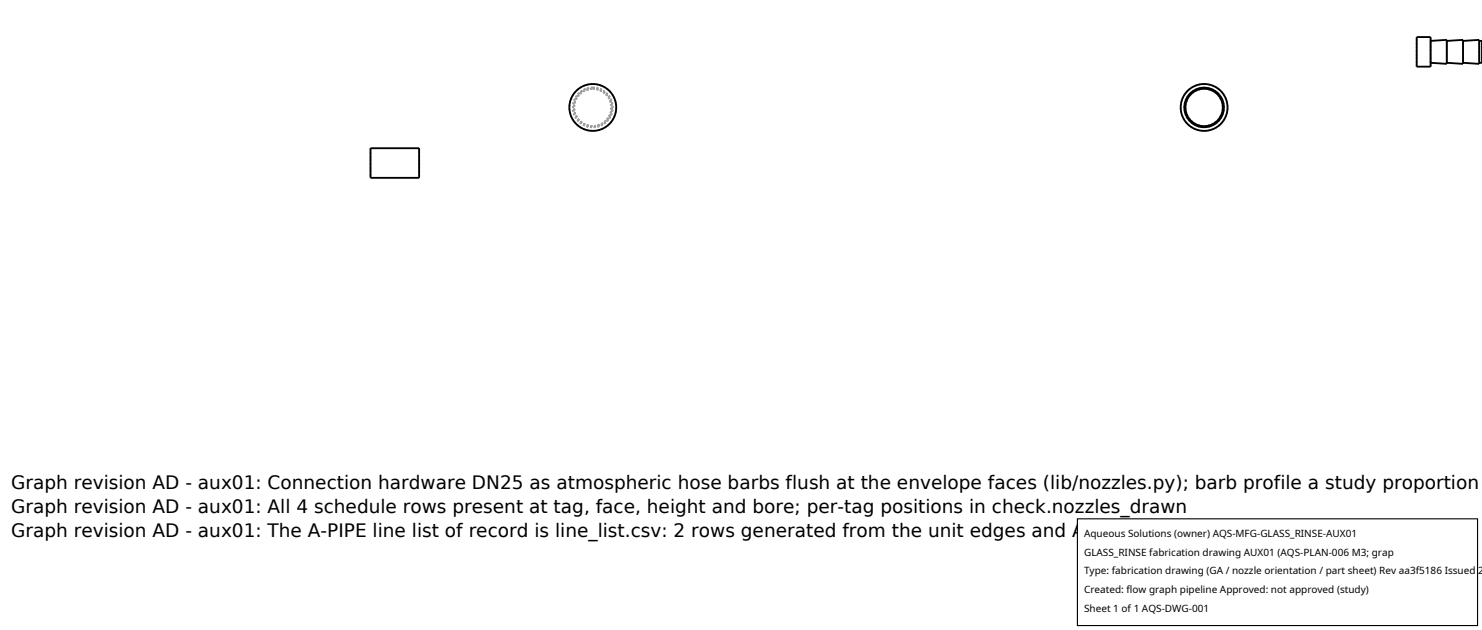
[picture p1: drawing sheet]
<svg xmlns="http://www.w3.org/2000/svg" width="212mm" height="90mm" viewBox="0 0 212 90" stroke-linecap="round" stroke-linejoin="round" font-family="sans-serif">
<defs><g id="words">
<g font-size="2.6">
<text x="1.6" y="69.8">Graph revision AD - aux01: Connection hardware DN25 as atmospheric hose barbs flush at the envelope faces (lib/nozzles.py); barb profile a study proportion</text>
<text x="1.6" y="73.3">Graph revision AD - aux01: All 4 schedule rows present at tag, face, height and bore; per-tag positions in check.nozzles_drawn</text>
<text x="1.6" y="76.7">Graph revision AD - aux01: The A-PIPE line list of record is line_list.csv: 2 rows generated from the unit edges and AQS-PIP-004; no new edge</text>
</g>
<g font-size="1.4">
<text x="154.8" y="76.6">Aqueous Solutions (owner) AQS-MFG-GLASS_RINSE-AUX01</text>
<text x="154.8" y="79.3">GLASS_RINSE fabrication drawing AUX01 (AQS-PLAN-006 M3; grap</text>
<text x="154.8" y="82">Type: fabrication drawing (GA / nozzle orientation / part sheet) Rev aa3f5186 Issued 2</text>
<text x="154.8" y="84.7">Created: flow graph pipeline Approved: not approved (study)</text>
<text x="154.8" y="87.4">Sheet 1 of 1 AQS-DWG-001</text>
</g>
</g></defs>
<g fill="none" stroke="#a0a0a0" stroke-width=".26" stroke-dasharray=".3 .3" stroke-linecap="butt">
<path d="M84.7 12l1.2 .2 1.1 .7 .7 1.1 .3 1.3-.2 1.3-.7 1.1-1.1 .7-1.3 .3-.6-.1-.7-.2-1.1-.7-.7-1-.3-1.3 .3-1.3 .7-1.1 1.2-.8 1.2-.2M84.7 12.7l1 .2 .8 .5 .6 .9 .2 1-.1 1-.6 .9-.9 .6-1 .2-.9-.1-1-.6-.6-.9-.2-1 .2-1 .5-.9 1-.6 1-.2M84.7 12.5l1.1 .2 .9 .6 .6 1 .2 1-.2 1.1-.6 .9-1 .7-1 .2-1.1-.2-.9-.7-.7-.9-.2-1.1 .3-1 .6-1 .9-.6 1.1-.2M172 12l-1.2 .2-1.1 .7-.8 1.1-.3 1.3 .3 1.3 .7 1.1 1.1 .7 1.2 .3 .7-.1 .7-.2 1.1-.7 .6-1 .3-1.3-.2-1.3-.8-1.1-1.1-.8-1.2-.2M172 12.7l-1 .2-.9 .5-.6 .9-.2 1 .2 1 .6 .9 .9 .6 .9 .2 1-.1 .9-.6 .6-.9 .3-1-.2-1-.6-.9-.9-.6-1-.2M172 12.5l-1.1 .2-.9 .6-.6 1-.2 1 .2 1.1 .6 .9 .9 .7 1 .2 1.2-.2 .9-.7 .6-.9 .2-1.1-.2-1-.6-1-.9-.6-1.1-.2M202.3 9.5v-4.2M204.3 9.5v-4.2M204.3 5.8v3.2M204.3 9v-3.2M206.6 9.1v-3.4M206.6 5.8v3.2"/>
<path d="M206.6 9v-3.2M209 9.1v-3.4M209 5.8v3.2M209 9v-3.2M211.3 9.1v-3.4M211.3 5.8v3.2M211.3 9v-3.2M211.7 9v-3.2M52.9 21.2v4.2M59.9 21.2v4.2"/>
</g>
<g fill="none" stroke="#000" stroke-width=".26">
<path d="M202.3 5.3h2v4.2h-2zM204.3 5.8l2.3-.1v3.4l-2.3-.1M206.6 5.8l2.4-.1v3.4l-2.4-.1M209 5.8l2.3-.1v3.4l-2.3-.1M211.3 5.8h.4v3.2h-.4M52.9 21.2h7v4.2h-7z"/>
<circle cx="84.7" cy="15.3" r="3.3"/>
<circle cx="172" cy="15.3" r="2.82"/>
<circle cx="172" cy="15.3" r="2.67"/>
<circle cx="172" cy="15.3" r="3.3"/>
</g>
<path d="M153.9 74.1h57.1v15.2h-57.1z" fill="#fff" stroke="#000" stroke-width=".16"/>
<use href="#words"/>
</svg>
